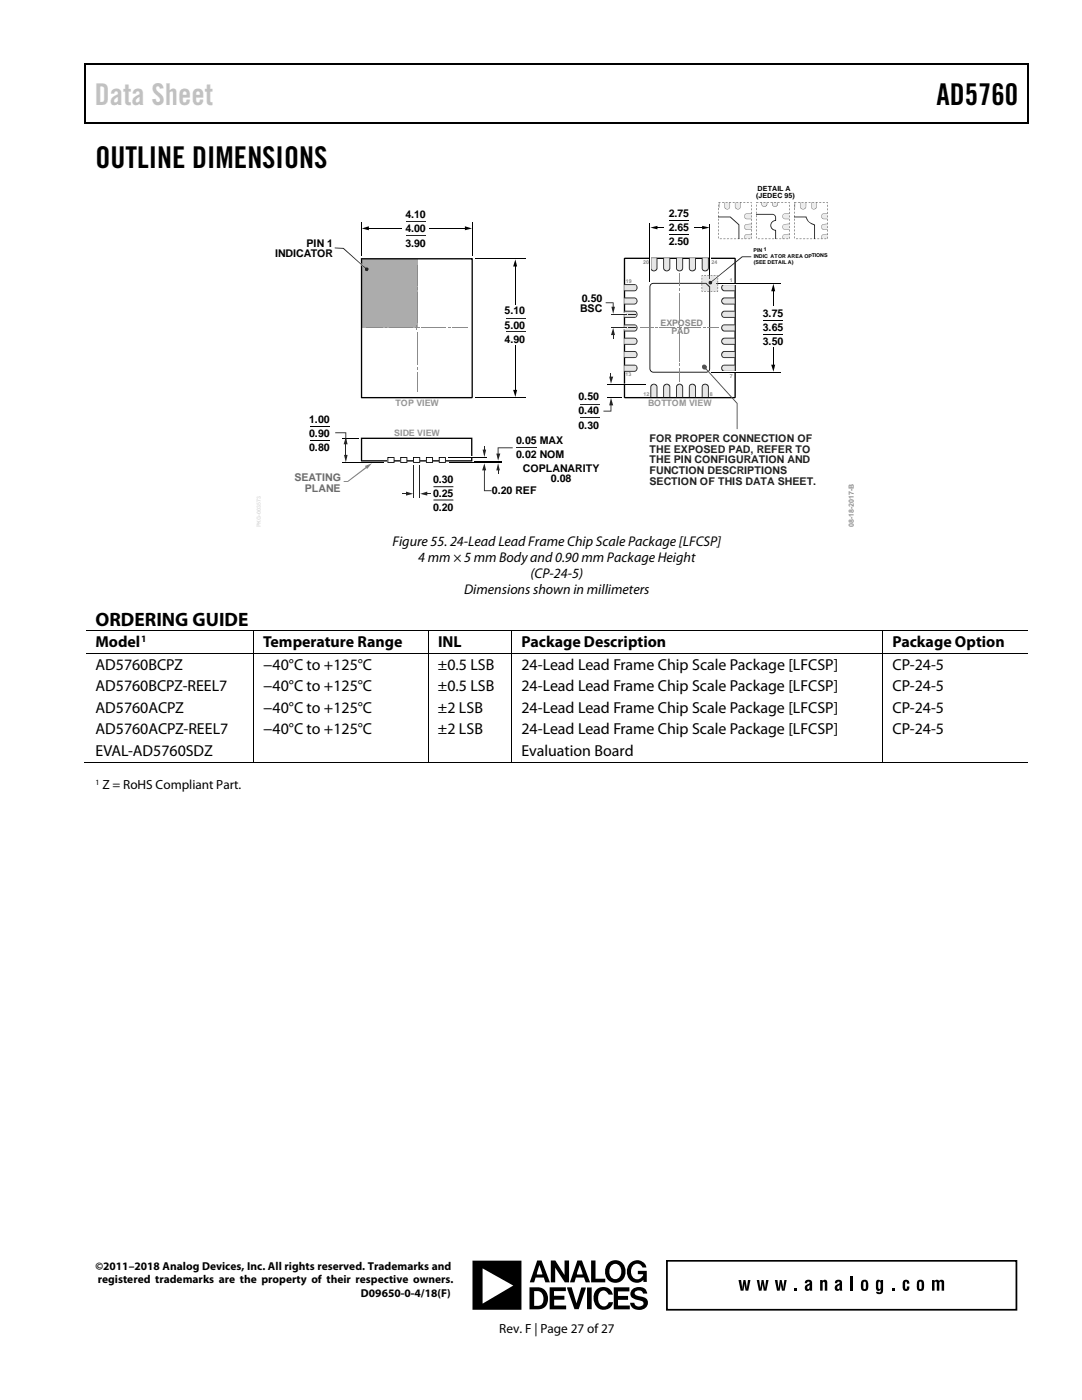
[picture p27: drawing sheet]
<svg xmlns="http://www.w3.org/2000/svg" width="216mm" height="279mm" viewBox="0 0 216 279" stroke-linecap="round" stroke-linejoin="round" font-family="sans-serif">
<defs><g id="words">
<text font-size="6" fill="#c1c1c1" x="18.9" y="21">Data Sheet</text>
<g font-size="6">
<text x="186.9" y="21">AD5760</text>
<text x="19" y="33.6">OUTLINE DIMENSIONS</text>
</g>
<text font-size="3.9" x="19" y="124.8">ORDERING GUIDE</text>
<g font-size="3.2">
<text x="19" y="129.2">Model</text>
<text x="52.5" y="129.2">Temperature Range</text>
<text x="87.4" y="129.2">INL</text>
<text x="104.1" y="129.2">Package Description</text>
<text x="178.1" y="129.2">Package Option</text>
<text x="19" y="133.6">AD5760BCPZ</text>
<text x="19" y="137.9">AD5760BCPZ-REEL7</text>
<text x="52.5" y="133.6">−40°C to +125°C</text>
<text x="52.5" y="137.9">−40°C to +125°C</text>
<text x="87.4" y="133.6">±0.5 LSB</text>
<text x="87.4" y="137.9">±0.5 LSB</text>
<text x="104.1" y="133.6">24-Lead Lead Frame Chip Scale Package [LFCSP]</text>
<text x="104.1" y="137.9">24-Lead Lead Frame Chip Scale Package [LFCSP]</text>
<text x="178.1" y="133.6">CP-24-5</text>
<text x="178.1" y="137.9">CP-24-5</text>
<text x="19" y="142.2">AD5760ACPZ</text>
<text x="52.5" y="142.2">−40°C to +125°C</text>
<text x="87.4" y="142.2">±2 LSB</text>
<text x="104.1" y="142.2">24-Lead Lead Frame Chip Scale Package [LFCSP]</text>
<text x="178.1" y="142.2">CP-24-5</text>
<text x="19" y="146.5">AD5760ACPZ-REEL7</text>
<text x="52.5" y="146.5">−40°C to +125°C</text>
<text x="87.4" y="146.5">±2 LSB</text>
<text x="104.1" y="146.5">24-Lead Lead Frame Chip Scale Package [LFCSP]</text>
<text x="178.1" y="146.5">CP-24-5</text>
<text x="19" y="150.8">EVAL-AD5760SDZ</text>
<text x="104.1" y="150.8">Evaluation Board</text>
</g>
<g font-size="2.8">
<text x="78.3" y="109">Figure 55. 24-Lead Lead Frame Chip Scale Package [LFCSP]</text>
<text x="83.5" y="112.2">4 mm × 5 mm Body and 0.90 mm Package Height</text>
<text x="92.6" y="118.6">Dimensions shown in millimeters</text>
<text x="105.9" y="115.4">(CP-24-5)</text>
</g>
<g font-size="2.6">
<text x="20.4" y="157.5">Z = RoHS Compliant Part.</text>
<text x="99.6" y="266">Rev. F | Page 27 of 27</text>
</g>
<g font-size="2.3">
<text x="19" y="253.5">©2011–2018 Analog Devices, Inc. All rights reserved. Trademarks and</text>
<text x="19.5" y="256.1">registered trademarks are the property of their respective owners.</text>
<text x="72" y="258.8">D09650-0-4/18(F)</text>
</g>
<g font-size="2.1">
<text x="80.9" y="43.6">4.10</text>
<text x="80.9" y="46.4">4.00</text>
<text x="133.4" y="43.2">2.75</text>
<text x="133.4" y="46.1">2.65</text>
<text x="54.9" y="51.4">INDICATOR</text>
<text x="61.2" y="49.2">PIN 1</text>
<text x="80.9" y="49.2">3.90</text>
<text x="133.4" y="48.9">2.50</text>
<text x="100.7" y="62.8">5.10</text>
<text x="100.7" y="65.6">5.00</text>
<text x="115.8" y="62.3">BSC</text>
<text x="116.1" y="60.2">0.50</text>
<text x="152.2" y="63.2">3.75</text>
<text x="100.7" y="68.4">4.90</text>
<text x="152.2" y="66">3.65</text>
<text x="152.2" y="68.8">3.50</text>
<text x="115.4" y="79.9">0.50</text>
<text x="115.4" y="82.7">0.40</text>
<text x="61.7" y="84.4">1.00</text>
<text x="61.7" y="87.2">0.90</text>
<text x="103" y="88.6">0.05 MAX</text>
<text x="115.4" y="85.5">0.30</text>
<text x="61.7" y="90">0.80</text>
<text x="103" y="91.5">0.02 NOM</text>
<text x="104.3" y="94.2">COPLANARITY</text>
<text x="86.4" y="96.4">0.30</text>
<text x="86.4" y="99.2">0.25</text>
<text x="98.2" y="98.6">0.20 REF</text>
<text x="109.9" y="96.3">0.08</text>
<text x="86.4" y="102">0.20</text>
</g>
<g font-size="2.1" fill="#231f20">
<text x="129.6" y="88.3">FOR PROPER CONNECTION OF</text>
<text x="129.6" y="90.4">THE EXPOSED PAD, REFER TO</text>
<text x="129.6" y="92.5">THE PIN CONFIGURATION AND</text>
<text x="129.6" y="94.6">FUNCTION DESCRIPTIONS</text>
<text x="129.6" y="96.7">SECTION OF THIS DATA SHEET.</text>
</g>
<g font-size="2.1" fill="#6d6d6d">
<text x="58.7" y="96.1">SEATING</text>
<text x="60.8" y="98.2">PLANE</text>
</g>
<text font-size="1.9" x="28.2" y="128.1">1</text>
<g font-size="1.8" fill="#888">
<text x="131.8" y="65.1">EXPOSED</text>
<text x="134" y="66.7">PAD</text>
</g>
<g font-size="1.8" fill="#959595">
<text x="78.9" y="81.1">TOP VIEW</text>
<text x="129.3" y="81.1">BOTTOM VIEW</text>
<text x="78.7" y="87">SIDE VIEW</text>
</g>
<text font-size="1.6" x="19" y="156.6">1</text>
<g font-size="1.4">
<text x="150.9" y="39.6">(JEDEC 95)</text>
<text x="151.1" y="38.2">DETAIL A</text>
</g>
<text font-size="1.4" fill="#909090" x="170.4" y="105.2" transform="rotate(-90 170.4 105.2)">08-18-2017-B</text>
<g font-size="1.1" fill="#888">
<text x="128.3" y="52.8">20</text>
<text x="142" y="52.7">24</text>
<text x="124.9" y="56.5">19</text>
<text x="145.6" y="56.3">1</text>
<text x="124.8" y="75.1">13</text>
<text x="145.7" y="75.4">7</text>
<text x="128.4" y="79">12</text>
<text x="141.6" y="78.9">8</text>
</g>
<g font-size="1.1">
<text x="150.4" y="50.2">PIN 1</text>
<text x="150.4" y="51.4">INDIC ATOR AREA OPTIONS</text>
<text x="150.4" y="52.7">(SEE DETAIL A)</text>
</g>
</g></defs>
<g fill="#000">
<path d="M16.9 12.7h.2v1h-.2zM16.9 12.7h.2v.3h-.2zM82.5 12.7h.3v.3h-.3zM205.1 12.7h.2v1h-.2zM205.1 12.7h.2v.3h-.2zM16.9 24.4h.2v.3h-.2zM82.3 24.4h.2v.3h-.2zM205.1 24.4h.2v.3h-.2zM72 87.3h22.3v4.7l-22.2 .1-.1-4.7 .1 .2v-.2h.2v4.4h21.7v-4.2h-21.9z"/>
<path d="M86.5 99.7h4v.2h-4zM86.5 97.1h4v.1h-4z"/>
</g>
<path d="M17 13.7v10.7M17.1 12.8h65.4M82.8 12.8h122.3M205.2 13.7v10.7M17.1 24.5h188" fill="none" stroke="#000" stroke-width=".25"/>
<path d="M61.9 85h3.8M61.9 88h3.8M68.2 87.4h3.3M68.3 92.4h8.3M89.6 92.4h10.4M94.6 92h5.4" fill="none" stroke="#000" stroke-width=".2"/>
<path d="M72.3 51.8h11v13.6h-11z" fill="#acacac"/>
<path d="M72 51.5h22.2v.3h-21.9v27.4h21.8v-27.6h.3v27.7l-.2 .2-22.2-.1zM124.5 51.5l22.1-.1v.3h-21.9v27.5h21.9v-27.6v-.2l.2 .1-.1 27.9-22 .1-.2-.1z" fill="#000"/>
<path d="M144.3 73l2.3-.1v1.2h-2.1a.63 .63 0 0 1-.5-.5 .63 .63 0 0 1 .3-.6z" fill="#e4e5e6"/>
<path d="M144.1 73l.4-.2 2.1 .1-2.1 .1a.54 .54 0 0 0-.4 .5 .54 .54 0 0 0 .4 .5l2.1 .1-2.1 .1a.74 .74 0 0 1-.4-1.2z" fill="#231f20"/>
<path d="M144.3 70.2l2.3-.1v1.3h-2.1a.62 .62 0 0 1-.5-.5 .62 .62 0 0 1 .3-.7z" fill="#e4e5e6"/>
<path d="M144.1 70.3l.4-.3 2.1 .1-2.1 .1a.54 .54 0 0 0-.4 .6 .54 .54 0 0 0 .4 .5l2.1 .1-2.1 .1a.71 .71 0 0 1-.6-.5 .71 .71 0 0 1 .2-.7z" fill="#231f20"/>
<path d="M144.3 67.6l2.3-.1v1.2h-2.1a.63 .63 0 0 1-.5-.5 .63 .63 0 0 1 .3-.6z" fill="#e4e5e6"/>
<path d="M144.1 67.6l.4-.2 2.1 .1-2.1 .1a.54 .54 0 0 0-.4 .5 .54 .54 0 0 0 .4 .5l2.1 .1-2.1 .1a.72 .72 0 0 1-.4-1.2z" fill="#231f20"/>
<path d="M144.3 64.9l2.3-.1v1.3h-2.1a.63 .63 0 0 1-.5-.5 .63 .63 0 0 1 .3-.7z" fill="#e4e5e6"/>
<path d="M144.1 64.9l.4-.2 2.1 .1-2.1 .1a.54 .54 0 0 0-.4 .6 .54 .54 0 0 0 .4 .5l2.1 .1-2.1 .1a.74 .74 0 0 1-.4-1.3z" fill="#231f20"/>
<path d="M144.3 62.2l2.3-.1v1.2h-2.1a.62 .62 0 0 1-.5-.4 .62 .62 0 0 1 .3-.7z" fill="#e4e5e6"/>
<path d="M144.1 62.2l.4-.2 2.1 .1-2.1 .1a.54 .54 0 0 0-.4 .5 .54 .54 0 0 0 .4 .5l2.1 .1-2.1 .1a.71 .71 0 0 1-.6-.4 .71 .71 0 0 1 .2-.8z" fill="#231f20"/>
<path d="M144.3 59.5h2.3v1.2h-2.1a.63 .63 0 0 1-.5-.5 .63 .63 0 0 1 .3-.7z" fill="#e4e5e6"/>
<path d="M144.1 59.6l.4-.2 2.1 .1h-2.1a.54 .54 0 0 0-.4 .6 .54 .54 0 0 0 .4 .5l2.1 .1-2.1 .1a.72 .72 0 0 1-.4-1.2z" fill="#231f20"/>
<path d="M144.3 56.9l2.3-.1v1.2h-2.1a.63 .63 0 0 1-.5-.4 .63 .63 0 0 1 .3-.7z" fill="#e4e5e6"/>
<path d="M144.1 56.9l.4-.2 2.1 .1-2.1 .1a.54 .54 0 0 0-.4 .5 .54 .54 0 0 0 .4 .6h2.1l-2.1 .1a.74 .74 0 0 1-.4-1.2z" fill="#231f20"/>
<path d="M124.6 72.9h2a.63 .63 0 0 1 .5 .6 .63 .63 0 0 1-.5 .6h-2z" fill="#e4e5e6"/>
<path d="M124.5 72.8h2.1a.71 .71 0 0 1 .6 .7 .71 .71 0 0 1-.6 .7l-2.1-.1 2.1-.1a.54 .54 0 0 0 .4-.5 .54 .54 0 0 0-.4-.5h-2z" fill="#231f20"/>
<path d="M124.6 70.1h2a.63 .63 0 0 1 .5 .7 .63 .63 0 0 1-.5 .6h-2z" fill="#e4e5e6"/>
<path d="M124.5 70.1l2.1-.1a.71 .71 0 0 1 .6 .8 .71 .71 0 0 1-.6 .7l-2.1-.1 2.1-.1a.54 .54 0 0 0 .4-.5 .54 .54 0 0 0-.4-.6z" fill="#231f20"/>
<path d="M124.6 67.5h2a.63 .63 0 0 1 .5 .6 .63 .63 0 0 1-.5 .6h-2z" fill="#e4e5e6"/>
<path d="M124.5 67.5l2.1-.1a.71 .71 0 0 1 .6 .7 .71 .71 0 0 1-.6 .7l-2.1-.1 2.1-.1a.54 .54 0 0 0 .4-.5 .54 .54 0 0 0-.4-.5z" fill="#231f20"/>
<path d="M124.6 64.8h2a.63 .63 0 0 1 .5 .7 .63 .63 0 0 1-.5 .6h-2z" fill="#e4e5e6"/>
<path d="M124.5 64.8l2.1-.1a.71 .71 0 0 1 .6 .8 .71 .71 0 0 1-.6 .7l-2.1-.1 2.1-.1a.54 .54 0 0 0 .4-.5 .54 .54 0 0 0-.4-.6h-2z" fill="#231f20"/>
<path d="M124.6 62.1h2a.63 .63 0 0 1 .5 .6 .63 .63 0 0 1-.5 .6h-2z" fill="#e4e5e6"/>
<path d="M124.5 62.1l2.1-.1a.71 .71 0 0 1 .6 .7 .71 .71 0 0 1-.6 .7l-2.1-.1 2.1-.1a.54 .54 0 0 0 .4-.5 .54 .54 0 0 0-.4-.5z" fill="#231f20"/>
<path d="M124.6 59.5h2a.63 .63 0 0 1 .5 .6 .63 .63 0 0 1-.5 .6h-2z" fill="#e4e5e6"/>
<path d="M124.5 59.5l2.1-.1a.71 .71 0 0 1 .6 .7 .71 .71 0 0 1-.6 .7l-2.1-.1 2.1-.1a.54 .54 0 0 0 .4-.5 .54 .54 0 0 0-.4-.6z" fill="#231f20"/>
<path d="M124.6 56.8h2a.63 .63 0 0 1 .5 .6 .63 .63 0 0 1-.5 .6h-2z" fill="#e4e5e6"/>
<path d="M124.5 56.7h2.1a.71 .71 0 0 1 .6 .7 .71 .71 0 0 1-.6 .7l-2.1-.1h2.1a.54 .54 0 0 0 .4-.6 .54 .54 0 0 0-.4-.5h-2z" fill="#231f20"/>
<path d="M140.1 51.5h1.2v2a.63 .63 0 0 1-.6 .6 .63 .63 0 0 1-.6-.6z" fill="#e4e5e6"/>
<path d="M140 51.5h.2v2a.54 .54 0 0 0 .5 .5 .54 .54 0 0 0 .6-.5v-2.1l.1 2.1a.71 .71 0 0 1-.7 .7 .71 .71 0 0 1-.7-.7z" fill="#231f20"/>
<path d="M137.5 51.5h1.3v2a.63 .63 0 0 1-.6 .6 .63 .63 0 0 1-.7-.6z" fill="#e4e5e6"/>
<path d="M137.5 51.5h.1v2a.54 .54 0 0 0 .6 .5 .54 .54 0 0 0 .5-.5l.1-2.1 .1 2.1a.71 .71 0 0 1-.7 .7 .71 .71 0 0 1-.7-.7z" fill="#231f20"/>
<path d="M135 51.5h1.2v2a.63 .63 0 0 1-.6 .6 .63 .63 0 0 1-.6-.6z" fill="#e4e5e6"/>
<path d="M134.9 51.5h.2v2a.54 .54 0 0 0 .5 .5 .54 .54 0 0 0 .5-.5l.1-2.1 .1 2.1a.71 .71 0 0 1-.7 .7 .71 .71 0 0 1-.7-.7z" fill="#231f20"/>
<path d="M132.4 51.5h1.3v2a.63 .63 0 0 1-.7 .6 .63 .63 0 0 1-.6-.6z" fill="#e4e5e6"/>
<path d="M132.3 51.5h.2v2a.54 .54 0 0 0 .5 .5 .54 .54 0 0 0 .6-.5l.1-2.1v2.1a.71 .71 0 0 1-.7 .7 .71 .71 0 0 1-.7-.7z" fill="#231f20"/>
<path d="M129.9 51.5h1.2v2a.63 .63 0 0 1-.6 .6 .63 .63 0 0 1-.6-.6z" fill="#e4e5e6"/>
<path d="M129.8 51.5h.1v2a.54 .54 0 0 0 .6 .5 .54 .54 0 0 0 .5-.5l.1-2.1 .1 2.1a.71 .71 0 0 1-.7 .7 .71 .71 0 0 1-.7-.7z" fill="#231f20"/>
<path d="M140.2 76.9a.64 .64 0 0 1 .7-.2 .64 .64 0 0 1 .4 .5v2h-1.2z" fill="#e4e5e6"/>
<path d="M140.2 76.8a.74 .74 0 0 1 1.2 .4l-.1 2.1v-2.1a.54 .54 0 0 0-.6-.4 .54 .54 0 0 0-.5 .4l-.1 2.1-.1-2.1z" fill="#231f20"/>
<path d="M137.6 76.9a.64 .64 0 0 1 .7-.2 .64 .64 0 0 1 .5 .5v2h-1.3z" fill="#e4e5e6"/>
<path d="M137.6 76.8a.74 .74 0 0 1 1.3 .4l-.1 2.1-.1-2.1a.54 .54 0 0 0-.5-.4 .54 .54 0 0 0-.6 .4l-.1 2.1v-2.1z" fill="#231f20"/>
<path d="M135.1 76.9a.64 .64 0 0 1 .6-.2 .64 .64 0 0 1 .5 .5v2h-1.2z" fill="#e4e5e6"/>
<path d="M135.1 76.8a.72 .72 0 0 1 1.2 .4l-.1 2.1-.1-2.1a.54 .54 0 0 0-.5-.4 .54 .54 0 0 0-.5 .4l-.1 2.1-.1-2.1z" fill="#231f20"/>
<path d="M132.5 76.9a.64 .64 0 0 1 .7-.2 .64 .64 0 0 1 .5 .5v2h-1.3z" fill="#e4e5e6"/>
<path d="M132.6 76.8a.72 .72 0 0 1 1.1 .4v2.1l-.1-2.1a.54 .54 0 0 0-.6-.4 .54 .54 0 0 0-.5 .4l-.1 2.1-.1-2.1z" fill="#231f20"/>
<path d="M129.9 76.9a.64 .64 0 0 1 .7-.2 .64 .64 0 0 1 .5 .5v2h-1.2z" fill="#e4e5e6"/>
<path d="M130 76.8a.72 .72 0 0 1 1.2 .4l-.1 2.1-.1-2.1a.54 .54 0 0 0-.5-.4 .54 .54 0 0 0-.6 .4v2.1l-.1-2.1z" fill="#231f20"/>
<path d="M72.1 44.4v6.6M94.3 44.5v6.6M94.9 51.6h10M133.6 44h3.9M133.6 46.8h3.9M94.9 79.4h10M121.2 79.4h2.8M152.4 64h3.9M152.4 66.8h3.9" fill="none" stroke="#000" stroke-width=".2"/>
<path d="M129.8 56.7l.6-.2h10.5l.8 .7h-.2l.1 .1-.8-.7h-10.4a.6 .6 0 0 0-.6 .6v16.4a.6 .6 0 0 0 .6 .6h10.5a.6 .6 0 0 0 .6-.6v-16.4h.2v16.4a.79 .79 0 0 1-.8 .8h-10.5a.79 .79 0 0 1-.8-.8v-16.4z" fill="#000"/>
<path d="M77.4 91.3h1.2v1h-1.2z" fill="#fff"/>
<path d="M77.3 91.2h1.4v1.2h-1.4v-1.1h.2v.9h1v-.8h-1.1z" fill="#000"/>
<path d="M80 91.3h1.2v1h-1.2z" fill="#fff"/>
<path d="M79.9 91.2h1.4v1.2h-1.4v-1.1h.1v.9h1.1v-.8h-1.1z" fill="#000"/>
<path d="M82.5 91.3h1.3v1h-1.3z" fill="#fff"/>
<path d="M82.4 91.2h1.4v1.2h-1.4v-1.1h.2v.9h1.1v-.8h-1.2z" fill="#000"/>
<path d="M85.1 91.3h1.2v1h-1.2z" fill="#fff"/>
<path d="M85 91.2h1.4v1.2h-1.4v-1.1h.2v.9h1v-.8h-1.1z" fill="#000"/>
<path d="M87.6 91.3h1.3v1h-1.3z" fill="#fff"/>
<path d="M87.6 91.2h1.4v1.2h-1.4v-1.1h.1v.9h1.1v-.8h-1.2z" fill="#000"/>
<path d="M94 91.1h.4v.3h-.4z" fill="#fff"/>
<path d="M89.5 91.3h7.7" fill="none" stroke="#000" stroke-width=".2"/>
<path d="M124.4 76.6h.4l.1 .2h-.5z" fill="#fff"/>
<path d="M121.2 76.8h7.6" fill="none" stroke="#000" stroke-width=".2"/>
<g fill="#fff">
<path d="M143.8 74.2h3.1v.3h-3.1z"/>
<path d="M143.9 56.5h3.1v.2h-3.1z"/>
</g>
<path d="M142.9 56.5h12.9M141.9 74.3h13.9" fill="none" stroke="#000" stroke-width=".2"/>
<g fill="#fff">
<path d="M129.5 51.2h.3v3.1h-.3z"/>
<path d="M141.5 51.2h.3v3.1h-.3z"/>
</g>
<path d="M129.7 44.6v11.7M141.6 44.8v10.9" fill="none" stroke="#000" stroke-width=".2"/>
<path d="M71.9 52.4l.6 .6-.1 .2-.7-.5z" fill="#fff"/>
<g fill="#231f20">
<path d="M66.8 49.4l1.8 .1 4.6 4.2v.1l-4.7-4.1-1.7-.1z"/>
<circle cx="73.2" cy="53.7" r=".37"/>
</g>
<path d="M73.3 45.6h6.9M85.7 45.6h7.3M102.8 52.9v7.9M154.3 57.9v3.1M102.8 69v9.1M154.3 69.4v3.6" fill="none" stroke="#000" stroke-width=".2"/>
<path d="M72.2 45.6l1.4-.4v.8zM92.8 45.2l1.4 .4-1.4 .4zM102.8 51.8l.4 1.4h-.8zM130.9 45.3h1.6v.2h-1.6zM129.8 45.4l1.4-.3v.7zM138.5 45.3h1.9v.2h-1.9zM140.1 45.1l1.5 .3-1.5 .4zM154.3 56.6l.4 1.5h-.8zM102.4 77.8h.8l-.4 1.4zM153.9 72.8h.8l-.4 1.4z" fill="#000"/>
<g fill="#8c8c8c">
<path d="M83.1 65l.1 .9z"/>
<path d="M82.8 65.4l.9 .1z"/>
</g>
<path d="M84.1 65.4h5" fill="none" stroke="#8c8c8c" stroke-width=".2"/>
<path d="M89.4 65.4l.5 .1z" fill="#8c8c8c"/>
<path d="M77.7 65.4h4.7M90.3 65.4h3" fill="none" stroke="#8c8c8c" stroke-width=".2"/>
<path d="M76.9 65.4l.3 .1z" fill="#8c8c8c"/>
<path d="M73.1 65.4h3.2" fill="none" stroke="#8c8c8c" stroke-width=".2"/>
<path d="M83.2 73.2l.1 .6z" fill="#8c8c8c"/>
<path d="M83.3 74.2v4" fill="none" stroke="#8c8c8c" stroke-width=".2"/>
<path d="M83.2 67.8l.1 .3z" fill="#8c8c8c"/>
<path d="M83.3 66.3v6.5" fill="none" stroke="#8c8c8c" stroke-width=".2"/>
<path d="M83.2 57.3l.1 .6z" fill="#8c8c8c"/>
<path d="M83.3 52.8v4.2M83.3 58.3v6.2" fill="none" stroke="#8c8c8c" stroke-width=".2"/>
<g fill="#8c8c8c">
<path d="M135.5 64.9l.1 .9z"/>
<path d="M135.2 65.3l.8 .1z"/>
</g>
<path d="M136.5 65.3h3.3" fill="none" stroke="#8c8c8c" stroke-width=".2"/>
<path d="M140.3 65.3l.4 .1z" fill="#8c8c8c"/>
<path d="M131.6 65.3h3.1M141.2 65.3h2.4" fill="none" stroke="#8c8c8c" stroke-width=".2"/>
<path d="M130.8 65.3l.5 .1z" fill="#8c8c8c"/>
<path d="M127.7 65.3h2.7" fill="none" stroke="#8c8c8c" stroke-width=".2"/>
<path d="M135.5 72.6l.1 .4z" fill="#8c8c8c"/>
<path d="M135.6 73.5v2.6" fill="none" stroke="#8c8c8c" stroke-width=".2"/>
<path d="M135.5 67.8l.1 .3z" fill="#8c8c8c"/>
<path d="M135.6 66.2v6" fill="none" stroke="#8c8c8c" stroke-width=".2"/>
<path d="M135.5 57.6l.1 .5z" fill="#8c8c8c"/>
<path d="M135.6 54.6v2.6M135.6 58.6v5.8" fill="none" stroke="#8c8c8c" stroke-width=".2"/>
<path d="M66.9 86.3h2.2v2.2h-.2v-2h-2z" fill="#231f20"/>
<path d="M69 88.4v2.7" fill="none" stroke="#231f20" stroke-width=".2"/>
<g fill="#231f20">
<path d="M69 87.3l.4 1.4h-.8z"/>
<path d="M68.7 90.8h.7l-.4 1.5z"/>
</g>
<path d="M82.5 92.8v6.5M83.8 92.8v6.5" fill="none" stroke="#231f20" stroke-width=".2"/>
<g fill="#231f20">
<path d="M80.3 98.5h1v.1h-1z"/>
<path d="M81 98.1l1.4 .5-1.4 .3z"/>
<path d="M85 98.5h1v.1h-1z"/>
<path d="M83.8 98.6l1.5-.5v.8z"/>
<path d="M96.6 89.1h.1v1h-.1z"/>
<path d="M96.3 89.7h.7l-.3 1.5z"/>
</g>
<path d="M103.1 89.4h4.1" fill="none" stroke="#231f20" stroke-width=".2"/>
<g fill="#231f20">
<path d="M96.6 93.6h.1v4.2h1.4v.2h-1.5z"/>
<path d="M96.7 92.5l.3 1.4h-.8z"/>
<path d="M99.3 93.5h.2v1h-.2z"/>
<path d="M99.4 92.5l.3 1.4h-.7z"/>
<path d="M99.3 89.3h3v.2h-2.8v1.3h-.2z"/>
<path d="M99 90.5h.8l-.4 1.4z"/>
<path d="M125.4 62.6h.4v.2h-.4z"/>
<path d="M126.1 62.6h.8v.2h-.8z"/>
</g>
<path d="M124.2 62.6h.7v.3h-.7z" fill="#fff"/>
<path d="M122 62.7h3.2" fill="none" stroke="#231f20" stroke-width=".2"/>
<g fill="#231f20">
<path d="M125.4 65.3h.4v.2h-.4z"/>
<path d="M126.1 65.3h.8v.2h-.8z"/>
</g>
<path d="M124.2 65.3h.7v.2h-.7z" fill="#fff"/>
<path d="M122 65.4h3.2" fill="none" stroke="#231f20" stroke-width=".2"/>
<g fill="#231f20">
<path d="M122.3 66.6h.1v1h-.1z"/>
<path d="M122.4 65.5l.3 1.4h-.8z"/>
<path d="M120.9 60.3h1.5v1.2h-.1v-1h-1.4z"/>
<path d="M122 61.2h.7l-.3 1.4z"/>
</g>
<path d="M115.6 80.6h4M115.6 83.3h4" fill="none" stroke="#231f20" stroke-width=".2"/>
<g fill="#231f20">
<path d="M121.8 74.5h.2v.9h-.2z"/>
<path d="M121.6 75.2h.8l-.5 1.4z"/>
<path d="M120.4 82h1.4v-1.4h.2v1.5h-1.6z"/>
<path d="M121.9 79.4l.5 1.5h-.8z"/>
</g>
<path d="M81.1 44.3h4M81.1 47h4M100.9 63.5h4M100.9 66.2h4" fill="none" stroke="#231f20" stroke-width=".2"/>
<g fill="#808184">
<path d="M68.6 96h.8l3.8-2.9 .1 .2-3.9 2.9h-.8z"/>
<path d="M72.8 93l1.4-.5-1 1.1z"/>
</g>
<path d="M140 56.6v1.5h1.5v-.8l-.7-.7zM140 55v1.5h.9l.8 .7v.9h1.6v-1.5h-.4v-.1h.4v-1.5h-1.6v.7h-.2v-.7z" fill="#e8e8e9"/>
<g fill="#424243">
<path d="M142.9 56.5h.4v.1h-.4z"/>
<path d="M141.5 55h.2v.7h-.2z"/>
<path d="M141.5 57.2h.2zM140 56.5v.1h.8l.7 .7v.8h.2v-.9l-.8-.7z"/>
</g>
<g fill="#231f20">
<path d="M140 55h.3l-.3 .2z"/>
<path d="M143 55h.3v.1l-.1 .1z"/>
<path d="M143 58.1l.3-.1-.1 .2z"/>
<path d="M140 58l.3 .1-.3 .1z"/>
<path d="M142.4 55h.4zM141.8 55h.3zM141.1 55h.4zM140.5 55h.4z"/>
<path d="M143.2 57.2v.5zM143.2 56.6v.5zM143.2 56v.5zM143.2 55.4v.4z"/>
<path d="M140.5 58.1h.4zM141.1 58.1l.4 .1zM141.8 58.1l.3 .1zM142.4 58.1l.4 .1z"/>
<path d="M140 55.4v.4zM140 56v.5zM140 56.6v.5zM140 57.2v.5z"/>
</g>
<path d="M142.6 55.5l3.5-2.8 .2 .2-3.5 2.8z" fill="#fff"/>
<g fill="#231f20">
<path d="M141.7 56.4l6.4-5.2h1.8v.1h-1.8l-6.3 5.2z"/>
<circle cx="141.7" cy="56.4" r=".37"/>
</g>
<path d="M164 42.9l.4-.2h.7v1h-.7a.52 .52 0 0 1-.4-.8z" fill="#ededef"/>
<path d="M164.1 42.7l1-.1-.7 .1a.49 .49 0 0 0-.4 .5 .49 .49 0 0 0 .4 .5h.7h-.7a.59 .59 0 0 1-.5-.4 .59 .59 0 0 1 .2-.6z" fill="#6a6768"/>
<path d="M164 45l.2-.1 .9-.2v1.1h-.7a.52 .52 0 0 1-.4-.8z" fill="#ededef"/>
<path d="M164.1 44.8l1-.2-.7 .2a.49 .49 0 0 0-.4 .5 .49 .49 0 0 0 .4 .5h.7l-.7 .1a.59 .59 0 0 1-.5-.5 .59 .59 0 0 1 .2-.6z" fill="#6a6768"/>
<path d="M164 47l.2-.1 .9-.2v.9h-1.1z" fill="#ededef"/>
<path d="M164.1 46.8l1-.1-.7 .1a.48 .48 0 0 0-.4 .3 .48 .48 0 0 0 0 .5 .62 .62 0 0 1 .1-.8z" fill="#6a6768"/>
<path d="M161.9 40.4h1v.9a.49 .49 0 0 1-.5 .4 .49 .49 0 0 1-.5-.4z" fill="#ededef"/>
<path d="M161.8 40.4l.1 .9a.49 .49 0 0 0 .5 .4 .49 .49 0 0 0 .5-.4v-.9l.1 .9a.58 .58 0 0 1-.6 .5 .58 .58 0 0 1-.6-.5z" fill="#6a6768"/>
<path d="M159.7 40.4h1.1v.9a.54 .54 0 0 1-.6 .4 .54 .54 0 0 1-.5-.4z" fill="#ededef"/>
<path d="M159.6 40.4l.1 .9a.54 .54 0 0 0 .5 .4 .54 .54 0 0 0 .6-.4v-.9l.1 .9a.63 .63 0 0 1-.7 .5 .63 .63 0 0 1-.6-.5z" fill="#6a6768"/>
<path d="M158.5 40.4v1.1z" fill="#ededef"/>
<path d="M158.6 40.4v1l-.1 .2z" fill="#6a6768"/>
<path d="M158.4 43.2l2.6 .1a1.95 1.95 0 0 0 1.6 1.5v2.9h-.1v-2.8v.1a2.33 2.33 0 0 1-1.7-1.7l.1 .1h-2.5z" fill="#231f20"/>
<path d="M148.6 42.9l.4-.2h1v1h-1a.52 .52 0 0 1-.4-.8z" fill="#ededef"/>
<path d="M148.7 42.7l1.3-.1-1 .1a.49 .49 0 0 0-.4 .5 .49 .49 0 0 0 .4 .5h1h-1a.59 .59 0 0 1-.5-.4 .59 .59 0 0 1 .2-.6z" fill="#6a6768"/>
<path d="M148.6 45l.4-.2 1-.1v1.1h-1a.52 .52 0 0 1-.4-.8z" fill="#ededef"/>
<path d="M148.7 44.8l1.3-.2-1 .2a.49 .49 0 0 0-.4 .5 .49 .49 0 0 0 .4 .5h1l-1 .1a.59 .59 0 0 1-.5-.5 .59 .59 0 0 1 .2-.6z" fill="#6a6768"/>
<path d="M148.6 47l.4-.2 1-.1v.9h-1.3z" fill="#ededef"/>
<path d="M148.7 46.8l1.3-.1-1 .1a.48 .48 0 0 0-.4 .3 .48 .48 0 0 0 .1 .5h-.1a.62 .62 0 0 1 .1-.8z" fill="#6a6768"/>
<path d="M146.7 40.4h1v.9a.49 .49 0 0 1-.5 .4 .49 .49 0 0 1-.5-.4z" fill="#ededef"/>
<path d="M146.6 40.4l.1 .9a.49 .49 0 0 0 .5 .4 .49 .49 0 0 0 .5-.4v-.9l.1 .9a.58 .58 0 0 1-.6 .5 .58 .58 0 0 1-.6-.5z" fill="#6a6768"/>
<path d="M144.6 40.4h1v.9a.49 .49 0 0 1-.5 .4 .49 .49 0 0 1-.5-.4z" fill="#ededef"/>
<path d="M144.5 40.4l.1 .9a.49 .49 0 0 0 .5 .4 .49 .49 0 0 0 .5-.4v-.9l.1 .9a.58 .58 0 0 1-.6 .5 .58 .58 0 0 1-.6-.5z" fill="#6a6768"/>
<path d="M143.4 40.4v1.1z" fill="#ededef"/>
<path d="M143.5 40.4l.1 .9-.2 .3z" fill="#6a6768"/>
<path d="M143.3 43.2h2.5l1.7 1.6v2.9h-.1v-2.8l-1.7-1.5h-2.4z" fill="#231f20"/>
<path d="M156.2 42.9l.4-.2h.9v1h-.9a.52 .52 0 0 1-.4-.8z" fill="#ededef"/>
<path d="M156.2 42.9l.4-.3h.9l-.9 .1a.49 .49 0 0 0-.4 .5 .49 .49 0 0 0 .4 .5h.9h-.9a.59 .59 0 0 1-.4-.8z" fill="#6a6768"/>
<path d="M156.2 45l.4-.2 .9-.1v1.1h-.9a.52 .52 0 0 1-.4-.8z" fill="#ededef"/>
<path d="M156.2 45l.4-.3 .9-.1-.9 .2a.49 .49 0 0 0-.4 .5 .49 .49 0 0 0 .4 .5h.9l-.9 .1a.59 .59 0 0 1-.4-.9z" fill="#6a6768"/>
<path d="M156.2 47l.4-.2 .9-.1v.9h-1.1l-.2-.3z" fill="#ededef"/>
<path d="M156.2 47l.4-.3h.9l-.9 .1a.44 .44 0 0 0-.4 .3 .44 .44 0 0 0 .2 .5l-.3-.1z" fill="#6a6768"/>
<path d="M150.8 42.7h3.4a.76 .76 0 0 1 .7 .7v.6a.97 .97 0 0 0-1 1 .97 .97 0 0 0 1 1v1.7h-.2l.1-1.7a.97 .97 0 0 1-1.1-1 .97 .97 0 0 1 1.1-1l-.2-.9-.2-.2h-3.6z" fill="#231f20"/>
<path d="M154.2 40.4h.9v.3a.49 .49 0 0 1-.5 .5 .49 .49 0 0 1-.4-.5z" fill="#ebebec"/>
<path d="M154.1 40.4l.1 .3a.49 .49 0 0 0 .4 .5 .49 .49 0 0 0 .5-.5v-.3a.58 .58 0 0 1-.3 .9 .58 .58 0 0 1-.7-.6z" fill="#535051"/>
<path d="M152 40.4h1v.3a.49 .49 0 0 1-.5 .5 .49 .49 0 0 1-.5-.5z" fill="#ebebec"/>
<path d="M151.9 40.4l.1 .3a.49 .49 0 0 0 .5 .5 .49 .49 0 0 0 .5-.5v-.3a.58 .58 0 0 1-.3 .9 .58 .58 0 0 1-.8-.6z" fill="#535051"/>
<g fill="#231f20">
<path d="M158.5 40.4l.1 .2 .3-.1zM158.5 40.8l.1 .5zM158.5 41.5l.1 .5zM158.5 42.2l.1 .5zM158.5 43l.1 .4zM158.5 43.7l.1 .4zM158.5 44.4l.1 .4zM158.5 45.1l.1 .4zM158.5 45.8l.1 .4zM158.5 46.5l.1 .4zM158.5 47.2l.1 .4zM158.8 47.6h.5zM159.5 47.6h.5zM160.2 47.6h.5zM161 47.6h.4zM161.7 47.6h.4zM162.4 47.6h.4zM163.1 47.6h.4zM163.8 47.6h.4zM164.5 47.6h.4zM165.1 47.3l.1 .3v-.4zM165.1 46.6l.1 .3v-.4zM165.1 45.9l.1 .3v-.4zM165.1 45.2l.1 .3v-.4zM165.1 44.5l.1 .3v-.4zM165.1 43.7l.1 .4v-.4zM165.1 43l.1 .4v-.4zM165.1 42.3l.1 .4v-.5zM165.1 41.6l.1 .4v-.5zM165.1 40.9l.1 .4v-.5zM164.8 40.4l.4 .2v-.2zM164.1 40.4l.5 .1zM163.4 40.4l.5 .1zM162.7 40.4l.5 .1zM162 40.4l.5 .1zM161.3 40.4l.4 .1zM160.6 40.4l.4 .1zM159.9 40.4l.4 .1zM159.2 40.4l.4 .1z"/>
<path d="M150.9 40.4l.1 .2 .3-.1zM150.9 40.8l.1 .5zM150.9 41.5l.1 .5zM150.9 42.2l.1 .5zM150.9 43l.1 .4zM150.9 43.7l.1 .4zM150.9 44.4l.1 .4zM150.9 45.1l.1 .4zM150.9 45.8l.1 .4zM150.9 46.5l.1 .4zM150.9 47.2l.1 .4zM151.2 47.6h.5zM151.9 47.6h.5zM152.6 47.6h.5zM153.4 47.6h.4zM154.1 47.6h.4zM154.8 47.6h.4zM155.5 47.6h.4zM156.2 47.6h.4zM156.9 47.6h.4zM157.5 47.3l.1 .3v-.4zM157.5 46.6l.1 .3v-.4zM157.5 45.9l.1 .3v-.4zM157.5 45.2l.1 .3v-.4zM157.5 44.5l.1 .3v-.4zM157.5 43.7l.1 .4v-.4zM157.5 43l.1 .4v-.4zM157.5 42.3l.1 .4v-.5zM157.5 41.6l.1 .4v-.5zM157.5 40.9l.1 .4v-.5zM157.2 40.4l.4 .2v-.2zM156.5 40.4l.5 .1zM155.8 40.4l.5 .1zM155.1 40.4l.5 .1zM154.4 40.4l.5 .1zM153.7 40.4l.5 .1zM153 40.4l.4 .1zM152.3 40.4l.4 .1zM151.6 40.4l.4 .1z"/>
<path d="M143.4 40.4v.2l.4-.2zM143.4 40.8v.5zM143.4 41.5v.5zM143.4 42.2v.5zM143.4 43v.4zM143.4 43.7v.4zM143.4 44.4v.4zM143.4 45.1v.4zM143.4 45.8v.4zM143.4 46.5v.4zM143.4 47.2v.4zM143.6 47.6h.5zM144.3 47.6h.5zM145.1 47.6h.4zM145.8 47.6h.4zM146.5 47.6h.4zM147.2 47.6h.4zM147.9 47.6h.4zM148.6 47.6h.4zM149.3 47.6h.4zM149.9 47.3l.1 .3v-.4zM149.9 46.6l.1 .3v-.4zM149.9 45.9l.1 .3v-.4zM149.9 45.2l.1 .3v-.4zM149.9 44.5l.1 .3v-.4zM149.9 43.7l.1 .4v-.4zM149.9 43l.1 .4v-.4zM149.9 42.3l.1 .4v-.5zM149.9 41.6l.1 .4v-.5zM149.9 40.9l.1 .4v-.5zM149.7 40.4l.3 .2v-.2zM149 40.4h.5zM148.3 40.4h.5zM147.6 40.4h.5zM146.9 40.4h.5zM146.2 40.4h.4zM145.5 40.4h.4zM144.8 40.4h.4zM144.1 40.4h.4z"/>
</g>
<g fill="#515151">
<path d="M140.5 73.3l.1-.1 6.6 7.3-.1 5.2-.1-5.2z"/>
<circle cx="140.5" cy="73.3" r=".49"/>
</g>
<path d="M17.1 125.9h33.4M50.6 126v4.3M50.7 125.9h34.7M85.5 126v4.3M85.6 125.9h16.5M102.2 126v4.3M102.2 125.9h73.9M176.2 126v4.3M176.3 125.9h28.8" fill="none" stroke="#000" stroke-width=".2"/>
<path d="M50.5 125.8h.2v.2h-.2zM85.4 125.8h.2v.2h-.2zM102.1 125.8h.1v.2h-.1zM176.1 125.8h.2v.2h-.2z" fill="#000"/>
<g fill="#fff">
<path d="M17.1 130.5h33.4v4.3h-33.4z" fill-rule="evenodd"/>
<path d="M50.7 130.5h34.7v4.3h-34.7z" fill-rule="evenodd"/>
<path d="M85.6 130.5h16.5v4.3h-16.5z" fill-rule="evenodd"/>
<path d="M102.2 130.5h73.9v4.3h-73.9z" fill-rule="evenodd"/>
<path d="M176.3 130.5h28.8v4.3h-28.8z" fill-rule="evenodd"/>
</g>
<g fill="#fff">
<path d="M19 130.5h29.7v4.3h-29.7z"/>
<path d="M52.5 130.5h31.1v4.3h-31.1z"/>
<path d="M87.4 130.5h12.8v4.3h-12.8z"/>
<path d="M104.1 130.5h70.1v4.3h-70.1z"/>
<path d="M178.1 130.5h25.1v4.3h-25.1z"/>
</g>
<path d="M17.1 130.4h33.4M50.6 130.5v4.3M50.7 130.4h34.7M85.5 130.5v4.3M85.6 130.4h16.5M102.2 130.5v4.3M102.2 130.4h73.9M176.2 130.5v4.3M176.3 130.4h28.8" fill="none" stroke="#000" stroke-width=".2"/>
<path d="M50.5 130.3h.2v.2h-.2zM85.4 130.3h.2v.2h-.2zM102.1 130.3h.1v.2h-.1zM176.1 130.3h.2v.2h-.2z" fill="#000"/>
<g fill="#fff">
<path d="M17.1 134.8h33.4v4.3h-33.4z" fill-rule="evenodd"/>
<path d="M50.7 134.8h34.7v4.3h-34.7z" fill-rule="evenodd"/>
<path d="M85.6 134.8h16.5v4.3h-16.5z" fill-rule="evenodd"/>
<path d="M102.2 134.8h73.9v4.3h-73.9z" fill-rule="evenodd"/>
<path d="M176.3 134.8h28.8v4.3h-28.8z" fill-rule="evenodd"/>
</g>
<g fill="#fff">
<path d="M19 134.8h29.7v4.3h-29.7z"/>
<path d="M52.5 134.8h31.1v4.3h-31.1z"/>
<path d="M87.4 134.8h12.8v4.3h-12.8z"/>
<path d="M104.1 134.8h70.1v4.3h-70.1z"/>
<path d="M178.1 134.8h25.1v4.3h-25.1z"/>
</g>
<path d="M50.6 134.8v4.3M85.5 134.8v4.3M102.2 134.8v4.3M176.2 134.8v4.3" fill="none" stroke="#000" stroke-width=".2"/>
<g fill="#fff">
<path d="M17.1 139.1h33.4v4.3h-33.4z" fill-rule="evenodd"/>
<path d="M50.7 139.1h34.7v4.3h-34.7z" fill-rule="evenodd"/>
<path d="M85.6 139.1h16.5v4.3h-16.5z" fill-rule="evenodd"/>
<path d="M102.2 139.1h73.9v4.3h-73.9z" fill-rule="evenodd"/>
<path d="M176.3 139.1h28.8v4.3h-28.8z" fill-rule="evenodd"/>
</g>
<g fill="#fff">
<path d="M19 139.1h29.7v4.3h-29.7z"/>
<path d="M52.5 139.1h31.1v4.3h-31.1z"/>
<path d="M87.4 139.1h12.8v4.3h-12.8z"/>
<path d="M104.1 139.1h70.1v4.3h-70.1z"/>
<path d="M178.1 139.1h25.1v4.3h-25.1z"/>
</g>
<path d="M50.6 139.1v4.3M85.5 139.1v4.3M102.2 139.1v4.3M176.2 139.1v4.3" fill="none" stroke="#000" stroke-width=".2"/>
<g fill="#fff">
<path d="M17.1 143.4h33.4v4.3h-33.4z" fill-rule="evenodd"/>
<path d="M50.7 143.4h34.7v4.3h-34.7z" fill-rule="evenodd"/>
<path d="M85.6 143.4h16.5v4.3h-16.5z" fill-rule="evenodd"/>
<path d="M102.2 143.4h73.9v4.3h-73.9z" fill-rule="evenodd"/>
<path d="M176.3 143.4h28.8v4.3h-28.8z" fill-rule="evenodd"/>
</g>
<g fill="#fff">
<path d="M19 143.4h29.7v4.3h-29.7z"/>
<path d="M52.5 143.4h31.1v4.3h-31.1z"/>
<path d="M87.4 143.4h12.8v4.3h-12.8z"/>
<path d="M104.1 143.4h70.1v4.3h-70.1z"/>
<path d="M178.1 143.4h25.1v4.3h-25.1z"/>
</g>
<path d="M50.6 143.4v4.3M85.5 143.4v4.3M102.2 143.4v4.3M176.2 143.4v4.3" fill="none" stroke="#000" stroke-width=".2"/>
<g fill="#fff">
<path d="M17.1 147.7h33.4v4.3h-33.4z" fill-rule="evenodd"/>
<path d="M50.7 147.7h34.7v4.3h-34.7z" fill-rule="evenodd"/>
<path d="M85.6 147.7h16.5v4.3h-16.5z" fill-rule="evenodd"/>
<path d="M102.2 147.7h73.9v4.3h-73.9z" fill-rule="evenodd"/>
<path d="M176.3 147.7h28.8v4.3h-28.8z" fill-rule="evenodd"/>
</g>
<g fill="#fff">
<path d="M19 147.7h29.7v4.3h-29.7z"/>
<path d="M52.5 147.7h31.1v4.3h-31.1z"/>
<path d="M87.4 147.7h12.8v4.3h-12.8z"/>
<path d="M104.1 147.7h70.1v4.3h-70.1z"/>
<path d="M178.1 147.7h25.1v4.3h-25.1z"/>
</g>
<path d="M16.9 152.1h33.6M50.6 147.7v4.3M50.7 152.1h34.7M85.5 147.7v4.3M85.6 152.1h16.5M102.2 147.7v4.3M102.2 152.1h73.9M176.2 147.7v4.3M176.3 152.1h28.8" fill="none" stroke="#000" stroke-width=".2"/>
<g fill="#000">
<path d="M50.5 152h.2v.2h-.2zM85.4 152h.2v.2h-.2zM102.1 152h.1v.2h-.1zM176.1 152h.2v.2h-.2zM147.4 255.5h.5l.2 1.7 .2-1.7h.5l.2 1.7 .2-1.7h.5l-.4 2.1h-.5l-.3-1.4-.2 1.4h-.5zM151 255.5h.5l.2 1.7 .3-1.7h.4l.3 1.7 .2-1.7h.5l-.5 2.1h-.5l-.2-1.4-.2 1.4h-.6zM154.6 255.5h.5l.2 1.7 .3-1.7h.4l.3 1.7 .2-1.7h.5l-.4 2.1h-.6l-.2-1.4-.2 1.4h-.6zM158.4 257.1h.5v.5h-.5zM163.6 255.5h.5v.2a.48 .48 0 0 1 .5-.3 .48 .48 0 0 1 .4 .2l.1 2h-.5v-1.6l-.2-.2-.2 .2-.1 1.6h-.5zM169.7 254.8h.5v2.8h-.5zM178 257.1h.5v.5h-.5zM180.3 255.6a.69 .69 0 0 1 .8-.1 .69 .69 0 0 1 .4 .7h-.5l-.1-.4h-.2v1.4h.2l.1-.5h.5a.7 .7 0 0 1-.7 1 .7 .7 0 0 1-.7-.9l.1-1z"/>
<path d="M186 255.5h.5v.2l.3-.3h.3l.3 .3a.54 .54 0 0 1 .5-.3 .54 .54 0 0 1 .5 .5v1.7h-.5v-1.6l-.2-.2-.3 .2v1.6h-.5v-1.7l-.2-.1-.2 .2v1.6h-.5z"/>
<path d="M109.9 251.6h.9l1.8 2.9v-2.9h.9v4.3h-.8l-1.9-2.9v2.9h-.9zM117.9 251.6h.9v3.6h2v.7h-2.9zM115.2 251.6h.9l1.6 4.3h-.8l-.4-.9h-1.6l-.3 .9h-.9zM107.2 251.6h.9l1.6 4.3h-.9l-.3-.9h-1.6l-.3 .9h-.9zM121.5 252a2.12 2.12 0 0 1 2.6-.1 2.12 2.12 0 0 1 .7 2.5 2.09 2.09 0 0 1-2.7 1.5 2.09 2.09 0 0 1-1.3-2.8zM125.9 252a1.87 1.87 0 0 1 3.1 1h-.8a1.15 1.15 0 0 0-1.2-.8 1.15 1.15 0 0 0-1 1 1.37 1.37 0 0 0 .3 1.7 1.37 1.37 0 0 0 1.7 0l.3-.6h-1v-.7h1.8v2.2h-.7v-.4a1.92 1.92 0 0 1-2.3 .4 1.92 1.92 0 0 1-1-2l.3-1.3zM94.3 251.6h9.7v9.8h-9.7zM113.2 256.9h.9l.9 3.2 1-3.2h.9l-1.4 4.4h-.9zM122.5 256.9h3.1v.8h-2.3v.9h2v.8h-2v1.1h2.4v.8h-3.2zM109.7 256.9h3.2v.8h-2.4v.9h2.1v.8h-2v1.1h2.4v.8h-3.3zM105.7 256.9h1.6a2.25 2.25 0 0 1 2 1.9 2.25 2.25 0 0 1-1.3 2.4l-2.3 .1zM117.1 256.9h1v4.4h-1zM119.1 257.3a1.93 1.93 0 0 1 3.2 1.1h-.9l-.1-.3a.99 .99 0 0 0-1.1-.5 .99 .99 0 0 0-.8 .9 1.7 1.7 0 0 0 1.1 2.2 1.11 1.11 0 0 0 1-.8h.8a1.92 1.92 0 0 1-1.9 1.5 1.92 1.92 0 0 1-1.9-1.6 2.52 2.52 0 0 1 .6-2.5zM126.2 257.3a1.73 1.73 0 0 1 2.9 .9h-.8a.91 .91 0 0 0-.8-.7 .91 .91 0 0 0-.9 .5 1.11 1.11 0 0 0 1.3 .7 1.31 1.31 0 0 1 1.4 1.2 1.31 1.31 0 0 1-1.2 1.5 1.7 1.7 0 0 1-2.4-1.4h.9a.96 .96 0 0 0 .8 .8 .96 .96 0 0 0 1-.7 1.05 1.05 0 0 0-1.2-.7 1.22 1.22 0 0 1-1.3-.7 1.22 1.22 0 0 1 .3-1.4zM115.7 252.5l-.6 1.9h1.2zM107.6 252.5l-.5 1.9h1.1zM121.9 252.7a1.62 1.62 0 0 0 .9 2.6 1.57 1.57 0 0 0 1.2-1.5 1.57 1.57 0 0 0-1.2-1.6l-.5 .2zM96.3 253.1v7.1l6.1-3.6zM106.6 257.7v2.9a1.32 1.32 0 0 0 1.8-1 1.51 1.51 0 0 0-1.8-1.9z"/>
<path d="M160.7 255.6a.74 .74 0 0 1 .8-.2 .74 .74 0 0 1 .5 .6l.1 1.6h-.5v-.3a.57 .57 0 0 1-.8 .2 .57 .57 0 0 1-.2-.8l.9-.7-.2-.2h-.2v.3h-.5zM161.1 256.7v.4l.2 .2 .2-.1v-.8z"/>
<path d="M166.7 255.6a.73 .73 0 0 1 .8-.2 .73 .73 0 0 1 .5 .6l.1 1.6h-.5v-.3a.61 .61 0 0 1-1 .1 .61 .61 0 0 1 .2-.9l.7-.5-.2-.2h-.2v.3h-.5zM167.1 256.7v.4l.2 .2 .2-.1v-.8z"/>
<path d="M171.9 255.6a.75 .75 0 0 1 .9-.2 .75 .75 0 0 1 .4 .8 1.05 1.05 0 0 1-.7 1.4h-.4a1.98 1.98 0 0 1-.2-2zM172.3 255.8v1.3l.2 .2 .3-.2v-1.1l-.1-.2z"/>
<path d="M174.9 255.6l.2-.2a.47 .47 0 0 1 .6 .3v-.2h.5v2a.72 .72 0 0 1-.6 .8 .72 .72 0 0 1-.8-.5l.8 .1 .1-.6a.53 .53 0 0 1-.7 .3 .53 .53 0 0 1-.2-.7zM175.3 255.8l-.1 1.1 .3 .4 .2-.2v-1.1l-.1-.1z"/>
<path d="M183.1 255.6a.74 .74 0 0 1 .9-.2 .74 .74 0 0 1 .4 .8 1.4 1.4 0 0 1-.3 1.4 .72 .72 0 0 1-1.1-.5zM183.5 255.8l-.1 1.3 .3 .2 .2-.2v-1.1l-.1-.2z"/>
</g>
<path d="M133.1 251.6h69.7v9.8h-69.7z" fill="none" stroke="#000" stroke-width=".35"/>
<use href="#words"/>
</svg>
